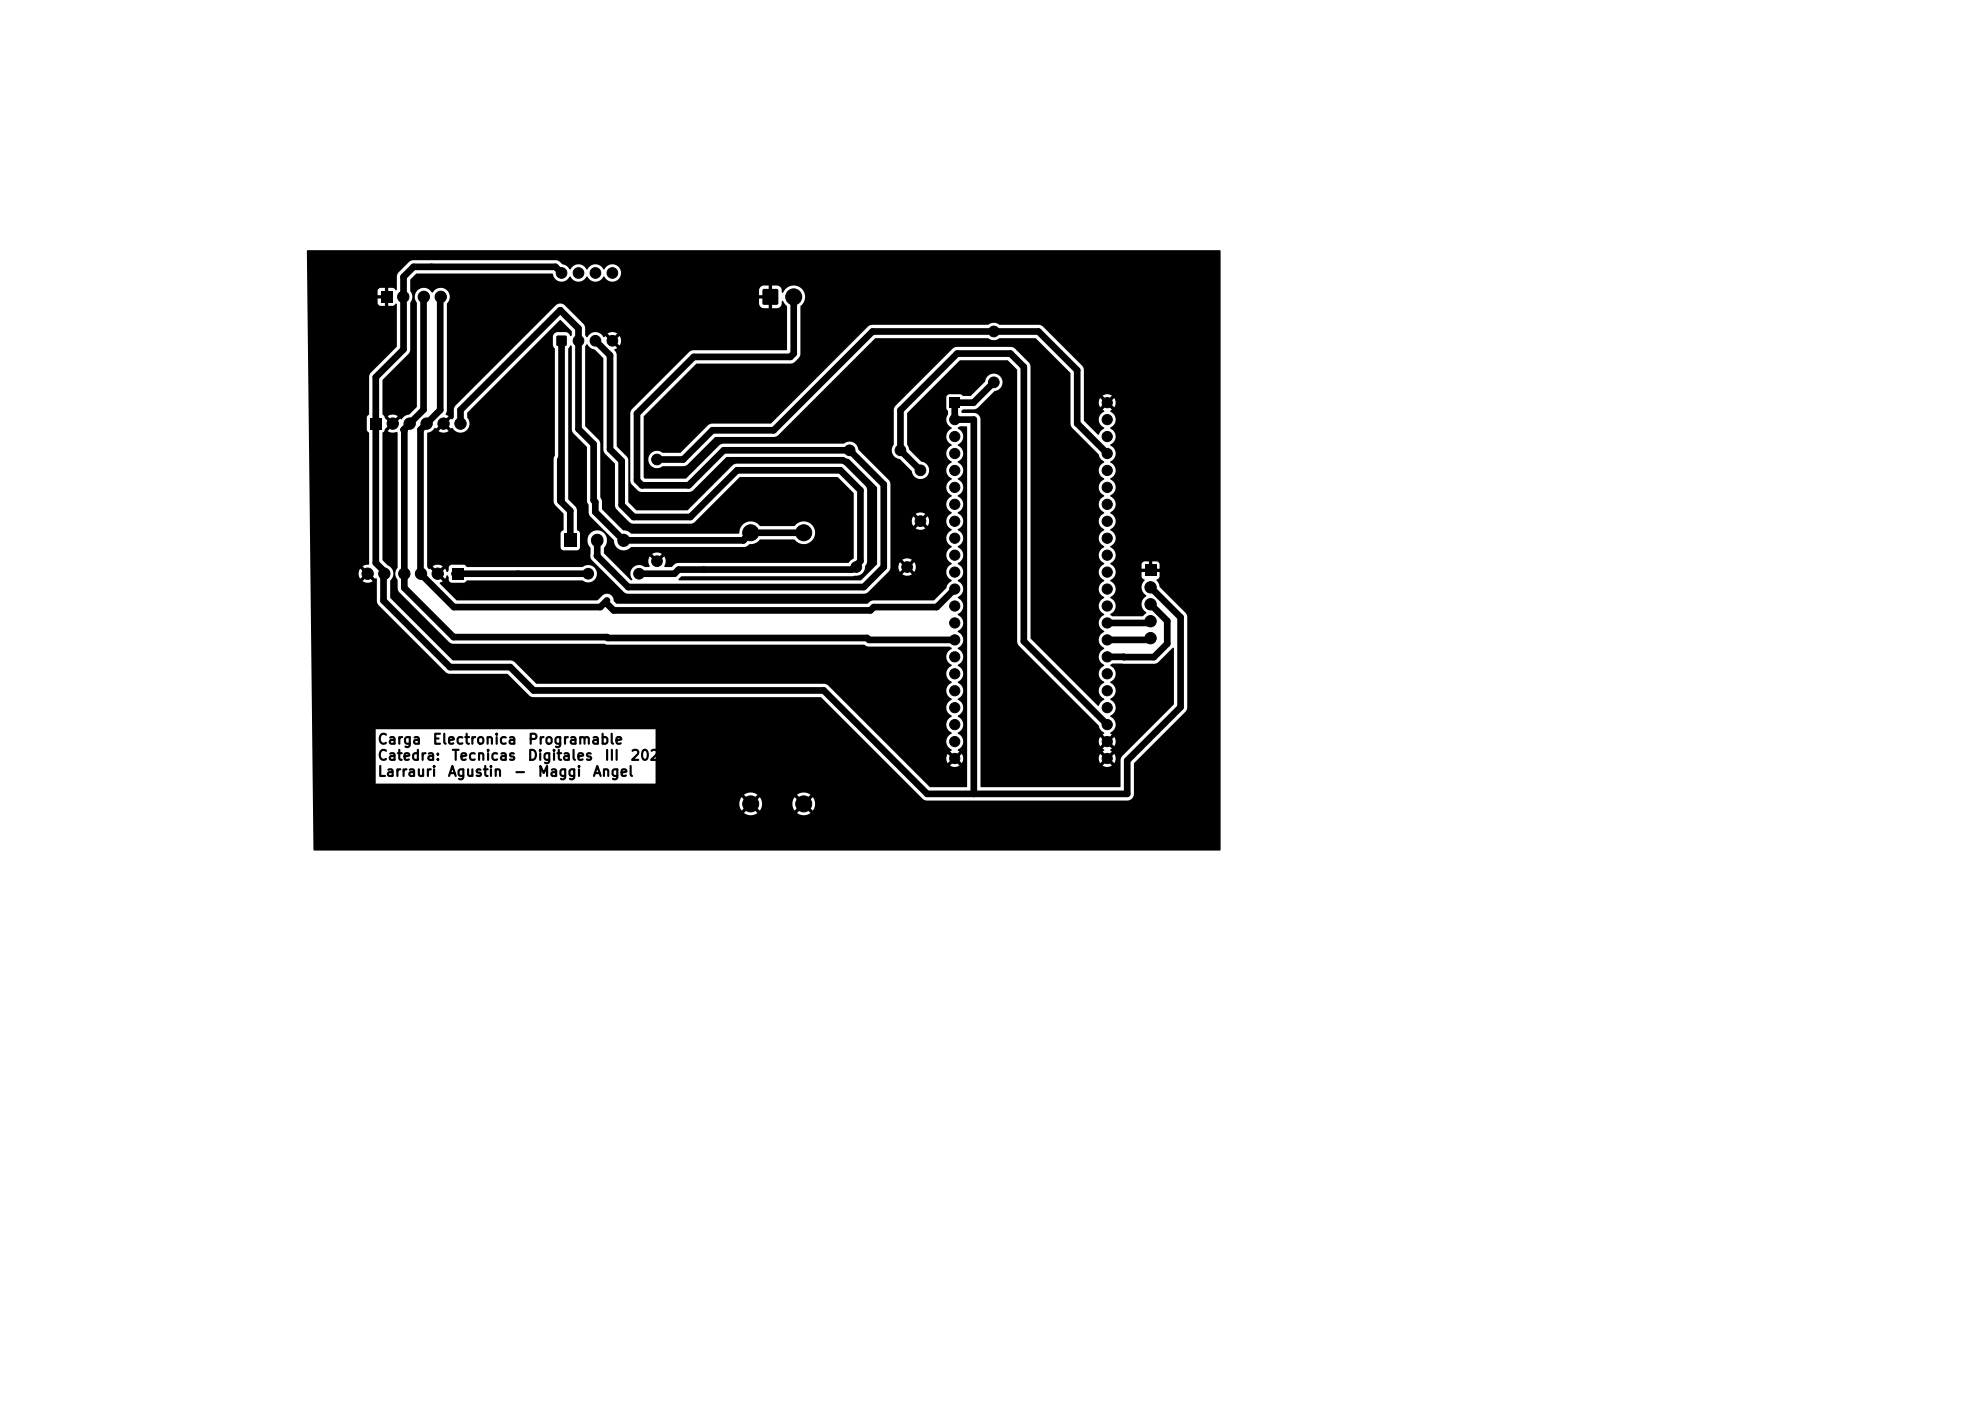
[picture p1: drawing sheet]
<svg xmlns="http://www.w3.org/2000/svg" width="297mm" height="210mm" viewBox="0 0 297 210" stroke-linecap="round" stroke-linejoin="round" font-family="sans-serif">
<defs><g id="words">
<g font-size="1.5">
<text x="56.5" y="111.9">Carga</text>
<text x="64.7" y="111.9">Electronica</text>
<text x="79.1" y="111.9">Programable</text>
<text x="56.5" y="114.4">Catedra:</text>
<text x="56.5" y="116.8">Larrauri</text>
<text x="67" y="116.8">Agustin</text>
<text x="67.6" y="114.4">Tecnicas</text>
<text x="76.9" y="116.8">-</text>
<text x="79" y="114.4">Digitales</text>
<text x="80.5" y="116.8">Maggi</text>
<text x="88.8" y="116.8">Angel</text>
<text x="90.5" y="114.4">III</text>
<text x="94.4" y="114.4">2026</text>
</g>
</g></defs>
<g fill="#000" stroke="#000" stroke-width=".15">
<circle cx="60.5" cy="44.5" r=".85"/>
<circle cx="63.5" cy="44.5" r=".85"/>
<circle cx="66.1" cy="44.5" r=".85"/>
<circle cx="84.2" cy="40.9" r=".8"/>
<circle cx="86.7" cy="51.1" r=".8"/>
<circle cx="86.7" cy="40.9" r=".8"/>
<circle cx="89.3" cy="51.1" r=".8"/>
<circle cx="89.3" cy="40.9" r=".8"/>
<circle cx="91.8" cy="51.1" r=".8"/>
<circle cx="91.8" cy="40.9" r=".8"/>
<circle cx="119" cy="44.5" r="1.2"/>
<circle cx="149" cy="57.3" r=".8"/>
<circle cx="149" cy="49.7" r=".8"/>
<circle cx="58.9" cy="63.5" r=".85"/>
<circle cx="61.4" cy="63.5" r=".85"/>
<circle cx="64" cy="63.5" r=".85"/>
<circle cx="66.5" cy="63.5" r=".85"/>
<circle cx="69" cy="63.5" r=".85"/>
<circle cx="98.5" cy="68.9" r=".8"/>
<circle cx="112.6" cy="79.9" r="1.2"/>
<circle cx="120.5" cy="79.9" r="1.2"/>
<circle cx="127.4" cy="67.5" r=".8"/>
<circle cx="135" cy="67.5" r=".8"/>
<circle cx="138" cy="70.5" r=".8"/>
<circle cx="138" cy="78.1" r=".8"/>
<circle cx="143.1" cy="68" r=".76"/>
<circle cx="143.1" cy="78.1" r=".76"/>
<circle cx="143.1" cy="65.4" r=".76"/>
<circle cx="143.1" cy="73.1" r=".76"/>
<circle cx="143.1" cy="62.9" r=".76"/>
<circle cx="143.1" cy="70.5" r=".76"/>
<circle cx="143.1" cy="75.6" r=".76"/>
<circle cx="166" cy="65.4" r=".76"/>
<circle cx="166" cy="68" r=".76"/>
<circle cx="166" cy="73.1" r=".76"/>
<circle cx="166" cy="60.4" r=".76"/>
<circle cx="166" cy="62.9" r=".76"/>
<circle cx="166" cy="70.5" r=".76"/>
<circle cx="166" cy="75.6" r=".76"/>
<circle cx="166" cy="78.1" r=".76"/>
<circle cx="55.1" cy="86" r=".85"/>
<circle cx="57.6" cy="86" r=".85"/>
<circle cx="60.6" cy="86" r=".85"/>
<circle cx="63.1" cy="86" r=".85"/>
<circle cx="65.6" cy="86" r=".85"/>
<circle cx="88.2" cy="86" r=".8"/>
<circle cx="95.8" cy="86" r=".8"/>
<circle cx="98.5" cy="84.1" r=".8"/>
<circle cx="128.4" cy="85" r=".8"/>
<circle cx="136" cy="85" r=".8"/>
<circle cx="143.1" cy="98.5" r=".76"/>
<circle cx="143.1" cy="83.2" r=".76"/>
<circle cx="143.1" cy="93.4" r=".76"/>
<circle cx="143.1" cy="85.8" r=".76"/>
<circle cx="143.1" cy="88.3" r=".76"/>
<circle cx="143.1" cy="95.9" r=".76"/>
<circle cx="143.1" cy="90.8" r=".76"/>
<circle cx="143.1" cy="80.7" r=".76"/>
<circle cx="166" cy="98.5" r=".76"/>
<circle cx="166" cy="85.8" r=".76"/>
<circle cx="166" cy="88.3" r=".76"/>
<circle cx="166" cy="80.7" r=".76"/>
<circle cx="166" cy="83.2" r=".76"/>
<circle cx="166" cy="90.8" r=".76"/>
<circle cx="166" cy="95.9" r=".76"/>
<circle cx="166" cy="93.4" r=".76"/>
<circle cx="172.5" cy="90.6" r=".85"/>
<circle cx="172.5" cy="88" r=".85"/>
<circle cx="172.5" cy="93.1" r=".85"/>
<circle cx="172.5" cy="95.7" r=".85"/>
<circle cx="143.1" cy="103.5" r=".76"/>
<circle cx="143.1" cy="106.1" r=".76"/>
<circle cx="143.1" cy="108.6" r=".76"/>
<circle cx="143.1" cy="101" r=".76"/>
<circle cx="143.1" cy="113.7" r=".76"/>
<circle cx="143.1" cy="111.2" r=".76"/>
<circle cx="166" cy="113.7" r=".76"/>
<circle cx="166" cy="106.1" r=".76"/>
<circle cx="166" cy="111.2" r=".76"/>
<circle cx="166" cy="101" r=".76"/>
<circle cx="166" cy="103.5" r=".76"/>
<circle cx="166" cy="108.6" r=".76"/>
<circle cx="112.6" cy="120.5" r="1.2"/>
<circle cx="120.5" cy="120.5" r="1.2"/>
</g>
<path d="M46 37.6h137l-.1 89.9h-135.8l-.1-.1-.1-7h63.9l.1 .6 .3 .5 .8-.8 .3 .4-.8 .8a1.69 1.69 0 0 0 2.1 0l-.8-.8 .3-.4 .8 .8 .3-.5v-.6h4.6l.1 .6 .2 .5 .8-.8 .4 .4-.8 .8h.1a1.69 1.69 0 0 0 1.9 0l-.8-.8 .4-.4 .8 .8v-.1a1.69 1.69 0 0 0 0-1.9l-.8 .8-.4-.4 .8-.8h-.1a1.69 1.69 0 0 0-1.9 0l.8 .8-.4 .4-.8-.8-.3 .9h-4.6l-.3-.9-.8 .8-.3-.4 .8-.8h-.1a1.69 1.69 0 0 0-2 0l.8 .8-.3 .4-.8-.8-.4 .9h-63.9v-2.9h51.4v-8.2h-42v8.2h-9.4l-.4-31.6h7.3v.4l.2 .5 .6-.7 .4 .4-.6 .6a1.33 1.33 0 0 0 1.5 0l-.7-.6 .4-.4 .6 .7 .2-.1 .1 .1v3.3l.2 .6 10.1 10.1 .4 .2h8.8l3.4 3.3 .5 .2h43.1l15.4 15.3 .3 .2h30.5a.99 .99 0 0 0 .8-.9v-4.7l7.8-7.8 .2-.5v-13.9l-.2-.3-3.9-3.9-.1-.5-.4-.5 .4-.4 .1-.9h-1v-.4h1l-.1-.8-.1-.2-.2-.1-.8-.1v1h-.4v-1l-.8 .1-.2 .1-.1 .2v.8h.9v.4h-.9v.9l.4 .3a1.49 1.49 0 0 0 .3 2.4 1.48 1.48 0 0 0 0 2.6l-.6 .5h-4.6a.25 .25 0 0 1-.2-.4 1.29 1.29 0 0 0 .8-1.2 1.29 1.29 0 0 0-.8-1.2v-.1a1.3 1.3 0 0 0 .8-1.2 1.3 1.3 0 0 0-.8-1.2v-.1a1.36 1.36 0 0 0 .8-1.3 1.36 1.36 0 0 0-.9-1.2 1.39 1.39 0 0 0 .9-1.3 1.39 1.39 0 0 0-.9-1.3 1.39 1.39 0 0 0 .9-1.2 1.39 1.39 0 0 0-.9-1.3 1.39 1.39 0 0 0 .9-1.3 1.39 1.39 0 0 0-.9-1.2 1.39 1.39 0 0 0 .9-1.3 1.39 1.39 0 0 0-.9-1.3 1.39 1.39 0 0 0 .9-1.2 1.39 1.39 0 0 0-.9-1.3 1.39 1.39 0 0 0 .9-1.3 1.39 1.39 0 0 0-.9-1.3 1.39 1.39 0 0 0 .9-1.2 1.39 1.39 0 0 0-.9-1.3 1.39 1.39 0 0 0 .9-1.3 1.39 1.39 0 0 0-.9-1.2 1.39 1.39 0 0 0 .9-1.3 1.39 1.39 0 0 0-.9-1.3l.3-.2-.6-.5 .4-.4 .6 .5a1.26 1.26 0 0 0 0-1.3l-.6 .5-.4-.3 .6-.6a1.26 1.26 0 0 0-1.4 0l.6 .6-.4 .3-.6-.5a1.26 1.26 0 0 0 0 1.4l.6-.6 .4 .4-.6 .5 .2 .2v.1a1.3 1.3 0 0 0-.8 1.2 1.3 1.3 0 0 0 .8 1.2v.1l-.5 .4-.3 .5-.1 .1-2.1-2.1v-7.7l-.1-.4-6.1-6.1-.5-.2h-5.9l-.4-.2a1.4 1.4 0 0 0-1.4 .2h-17.6l-.3 .2-14.6 14.6h-9.1l-.3 .2-4.1 4.1-2.7 .1a1.32 1.32 0 0 0-1.8 .1 1.32 1.32 0 0 0 0 1.8 1.32 1.32 0 0 0 1.8 .1h3.1l.4-.1 4.3-4.3h8.9l.4-.1 14.7-14.7h16.9l.4 .2a1.38 1.38 0 0 0 1.4-.2h5.4l5.2 5.2v7.9l.2 .3 4 4 .1 .2a1.67 1.67 0 0 0 .8 1 1.39 1.39 0 0 0-.9 1.2 1.39 1.39 0 0 0 .9 1.3 1.39 1.39 0 0 0-.9 1.3 1.39 1.39 0 0 0 .9 1.2 1.39 1.39 0 0 0-.9 1.3 1.39 1.39 0 0 0 .9 1.3 1.39 1.39 0 0 0-.9 1.2 1.39 1.39 0 0 0 .9 1.3 1.39 1.39 0 0 0-.9 1.3 1.39 1.39 0 0 0 .9 1.3 1.39 1.39 0 0 0-.9 1.2 1.39 1.39 0 0 0 .9 1.3 1.39 1.39 0 0 0-.9 1.3 1.39 1.39 0 0 0 .9 1.2 1.39 1.39 0 0 0-.9 1.3 1.39 1.39 0 0 0 .9 1.3 1.39 1.39 0 0 0-.9 1.2 1.39 1.39 0 0 0 .9 1.3 1.39 1.39 0 0 0-.9 1.3 1.39 1.39 0 0 0 .9 1.3 1.39 1.39 0 0 0-.9 1.2 1.39 1.39 0 0 0 .9 1.3 1.39 1.39 0 0 0-.9 1.3 1.39 1.39 0 0 0 .9 1.2 1.39 1.39 0 0 0-.9 1.3 1.39 1.39 0 0 0 .9 1.3 1.39 1.39 0 0 0-.9 1.2 1.39 1.39 0 0 0 .9 1.3l-.1 .1a1.36 1.36 0 0 0-.8 .9h-.1l-10.1-10.1v-40.8l-.2-.5-2.2-2.2-.3-.2h-8.4l-.4 .1-8.9 8.9-.1 .4v5.2a1.35 1.35 0 0 0 .9 2.2l1.8 1.8a1.31 1.31 0 0 0 1.4 1.2 1.31 1.31 0 0 0 1.2-1.3 1.31 1.31 0 0 0-1.2-1.3l-1.8-1.8-.3-.8v-4.7l7.9-7.9h7.2l1.4 1.5v40.9l.2 .4 12 12a1.72 1.72 0 0 0 .9 1.1l-.3 .2 .6 .6-.4 .3-.6-.5a1.26 1.26 0 0 0 0 1.4l.6-.6 .4 .4-.6 .5 .3 .2-.3 .2 .6 .6-.4 .4-.6-.6a1.25 1.25 0 0 0 0 1.4l.6-.6 .4 .4-.6 .6a1.26 1.26 0 0 0 1.4 0l-.6-.6 .4-.4 .6 .6a1.26 1.26 0 0 0 0-1.4l-.6 .6-.4-.4 .6-.6-.3-.2 .3-.2-.6-.5 .4-.4 .6 .6a1.25 1.25 0 0 0 0-1.4l-.6 .5-.4-.3 .6-.6-.2-.1v-.2a1.3 1.3 0 0 0 .8-1.2 1.3 1.3 0 0 0-.8-1.2v-.1a1.3 1.3 0 0 0 .8-1.2 1.3 1.3 0 0 0-.8-1.2v-.2a1.3 1.3 0 0 0 .8-1.2 1.3 1.3 0 0 0-.8-1.2v-.1a1.3 1.3 0 0 0 .8-1.2 1.3 1.3 0 0 0-.8-1.2v-.1l.3-.2h6.5l.3-.2 2.2-2.2 .2 .1v8.4l-7.9 7.9-.1 .4v4l-20.9 .1-.1-55.2-.2-.5-.5-.4h-2.1l-.1-.3 .3-.2h1.6l.4-.2 2.7-2.6a1.32 1.32 0 0 0 1.2-1.3 1.32 1.32 0 0 0-1.3-1.3 1.32 1.32 0 0 0-1.3 1.2l-2.2 2.2h-1.1l-.4-.3h-1.7l-.3 .1-.1 .3v1.7l.2 .4v.5a1.4 1.4 0 0 0 .6 2.1 1.39 1.39 0 0 0-.8 1.2 1.39 1.39 0 0 0 .8 1.3 1.39 1.39 0 0 0-.8 1.3 1.39 1.39 0 0 0 .8 1.3 1.39 1.39 0 0 0-.8 1.2 1.39 1.39 0 0 0 .8 1.3 1.39 1.39 0 0 0-.8 1.3 1.39 1.39 0 0 0 .8 1.2 1.39 1.39 0 0 0-.8 1.3 1.39 1.39 0 0 0 .8 1.3 1.39 1.39 0 0 0-.8 1.2 1.39 1.39 0 0 0 .8 1.3 1.39 1.39 0 0 0-.8 1.3 1.39 1.39 0 0 0 .8 1.3 1.39 1.39 0 0 0-.8 1.2 1.39 1.39 0 0 0 .8 1.3 1.39 1.39 0 0 0-.8 1.3 1.39 1.39 0 0 0 .8 1.2l-.1 .1a1.36 1.36 0 0 0-.7 1.1l-1.9 1.8h-9.1l-.4 .1-.5 .4h-37.5l-.5-.4a1.01 1.01 0 0 0-.5-1 1.01 1.01 0 0 0-1.1 .1l-.9 .8h-21l-2.5-2.5v-.2l.4-.2-.7-.6 .4-.4 .6 .7 .3-.5h.1l.2 .2v.6l.4 .3 1.9-.1 .4-.3h17.4a1.31 1.31 0 0 0 1.8-.2 1.31 1.31 0 0 0-.1-1.7 1.31 1.31 0 0 0-1.8-.1h-17.3l-.4-.3-1.9-.1-.4 .3-.2 .8h-.2l-.2-.5-.6 .7-.4-.4 .7-.6a1.33 1.33 0 0 0-1.5 0l.6 .6-.4 .4-.6-.7-.2 .1-.3-.3v-20l.7-.3 .5-.6 .2 .2 .6-.7 .4 .4-.7 .6a1.33 1.33 0 0 0 1.6 0l-.7-.6 .4-.4 .6 .7 .2-.1a1.36 1.36 0 0 0 2 .4 1.36 1.36 0 0 0 .3-2v-.8l13.8-13.8h.2l1.6 1.6v.6l-.2 .2a1.01 1.01 0 0 0-.7-.6h-1.5l-.3 .3-.1 .4v1.3l.3 .5v16l-.2 .5v6.4l.2 .5 1.3 1.3v2.4l-.4 .5v2.2l.1 .3 .2 .1h2.1l.3-.1 .2-.4-.1-2.1-.4-.5v-3.1l-.2-.4-1.1-1.1v-22.5l.4-.5 .1 .2v12.4l.3 .5 2 2.1v8.1l.2 .6 .1 1.3 .2 .4 3.5 3.6a1.49 1.49 0 0 0 1 1.4 1.49 1.49 0 0 0 1.7-.4h16.9l.4-.1a.82 .82 0 0 1 .9-.4l.6-.2 .5-.4h5.1a1.72 1.72 0 0 0 2.6 .2 1.72 1.72 0 0 0-.1-2.6 1.72 1.72 0 0 0-2.5 .4l-5.2-.1a1.76 1.76 0 0 0-2-.5 1.76 1.76 0 0 0-1.1 1.7h-16.2a1.74 1.74 0 0 0-1.2-.5l-3.1-3.2v-1.1l-.3-.7v-8.2l-.2-.4-2.1-2v-11.9l.3-.4 .6 .6 .6 .2 1.3 1.3v13.7l.2 .6 1.5 1.5v6.5l.2 .3 2.1 2.1 .4 .1h8.7l.4-.1 6.9-6.9h14.6l2.5 2.4v9.7l-.8 .8h-25.6l-.3 .1-.6 .5h-1l-.1-.2a1.3 1.3 0 0 0 0-1.4l-.7 .7-.1-.2-.3-.2 .7-.7a1.29 1.29 0 0 0-1.4 0l.7 .7-.3 .2-.1 .2-.7-.7a1.3 1.3 0 0 0 0 1.4l-.1 .2h-.6a1.36 1.36 0 0 0-1.8 .1 1.36 1.36 0 0 0-.1 1.8l-.2 .1-4-4-.1-.8a1.52 1.52 0 0 0 .1-2.2 1.52 1.52 0 0 0-2.2 0 1.52 1.52 0 0 0 .1 2.2v1.2l.2 .5 4.9 4.9 .5 .2h35.5l.5-.2 3.2-3.2 .2-.3v-.4h1.2l.2 .8 .7-.7 .2 .3 .2 .1-.7 .7a1.29 1.29 0 0 0 1.4 0l-.7-.7 .2-.1 .2-.3 .7 .7a1.29 1.29 0 0 0 0-1.4l-.7 .7-.1-.2-.3-.2 .7-.7a1.29 1.29 0 0 0-1.4 0l.7 .7-.3 .2-.1 .2-.7-.7-.2 .6h-1.2v-6.9h3.2l.2 .8 .7-.6 .1 .2 .3 .1-.7 .7a1.29 1.29 0 0 0 1.4 0l-.7-.7 .3-.1 .1-.2 .7 .6a1.29 1.29 0 0 0 0-1.4l-.7 .7-.1-.2-.3-.2 .7-.7a1.29 1.29 0 0 0-1.4 0l.7 .7-.3 .2-.1 .2-.7-.7-.2 .6h-3.2v-5.5l-.1-.4-4.7-4.7a1.35 1.35 0 0 0-2.2-.9h-18.1l-.5 .2-5.1 5h-6.1l-.2-.1v-9.2l7.9-7.9h14.2l.5-.2 .7-.7 .2-.5v-7.2a1.75 1.75 0 0 0 0-2.8 1.75 1.75 0 0 0-2.7 .8l-.1-.1a.84 .84 0 0 0-.7-1h-.7v1.2h-.6v-1.2l-1 .1-.2 .2-.2 .4v.8h1.2v.4h-1.2v.9l.2 .3 .4 .3h.8v-1.2h.6v1.2h.7a.83 .83 0 0 0 .7-1l.2-.1 .6 .8-.1 6.6h-14.2l-.3 .2-8.7 8.7-.2 .5v10.4l.2 .3 .9 .9 .6 .3h7.1l.6-.3 5-5h17.6l.7 .3 4.3 4.3v11.4l-2.4 2.5h-27.3l-.1-.1 .5-.5h25.7a1.88 1.88 0 0 0 1.7-.9l.1-.7 .3-.6v-11l-.2-.3-3.2-3.2-.3-.2h-16.1l-.3 .2-6.8 6.8h-7.7l-1.2-1.2v-6.5l-.2-.4-1.5-1.5v-13.7l-.4-.7 .4-.3-.6-.7 .2-.1 .1-.3 .7 .7a1.29 1.29 0 0 0 0-1.4l-.7 .6-.1-.2-.2-.1 .6-.7a1.29 1.29 0 0 0-1.4 0l.7 .7-.2 .1-.2 .2-.7-.6-.1 .1h-.1a1.38 1.38 0 0 0-1.3-.7 1.38 1.38 0 0 0-1.2 .8l-.3-.4v-1.1l-.2-.5-2.9-2.9-.5-.2-.6 .1-15.2 15.2-.3 .6v1.2l-.2 .3-.2-.2-.6 .7-.4-.4 .7-.6-.5-.3 .2-.5v-16.1a1.4 1.4 0 0 0-.1-2.1 1.4 1.4 0 0 0-2.1 .5 1.39 1.39 0 0 0-2-.5 1.39 1.39 0 0 0-.3 2v15.6l-1.1 1.1a1.8 1.8 0 0 0-1.3 .8l-.1-.2-.6 .7-.4-.4 .6-.7a1.34 1.34 0 0 0-1.5 .1l.7 .6-.4 .4-.7-.7-.1-.3-.3-.3v-5.1l4-4 .2-.3v-7.4a1.41 1.41 0 0 0 0-1.7v-1.7l.9-.9 20.5 .1a1.35 1.35 0 0 0 1.1 1.1 1.35 1.35 0 0 0 1.5-.8 1.43 1.43 0 0 0 2.5 0 1.43 1.43 0 0 0 2.5 0 1.32 1.32 0 0 0 1.9 .7 1.32 1.32 0 0 0 .5-1.8 1.32 1.32 0 0 0-1.9-.4l-.4 .5h-.1a1.38 1.38 0 0 0-1.3-.8 1.38 1.38 0 0 0-1.2 .8 1.42 1.42 0 0 0-1.3-.8 1.42 1.42 0 0 0-1.2 .8l-.2-.2a1.47 1.47 0 0 0-1-.6l-.6-.5-.3-.1h-21.5l-.5 .2-1.8 1.8-.1 .4-.1 2.1-.5-.3h-.7v.9h-.5v-.9h-.7l-.2 .1-.2 .2v.8h.9v.4h-.9v.8l.2 .2 .2 .1 .7 .1v-1h.5v1l.7-.1 .4-.3 .2 .1v6.3l-3.9 4-.3 .5v5.7l-.3 .5v1.9l.3 .4v19.7l-.9 .3 .6 .6-.4 .4-.6-.7-.2 .7h-7.3zM57.1 43.7h1.7v1.7h-1.7zM83.5 50.4h1.4v1.4h-1.4zM114.4 43.4h2.2v2.2h-2.2zM55.5 62.7h1.7v1.7h-1.7zM58.4 63.6l.4 .4-.7 .6a1.6 1.6 0 0 0 1.4 .1l.1 .2v20.2a1.36 1.36 0 0 0 0 1.8v1.3l.2 .6 7.6 7.5 .5 .2h22.7l.4 .1h38.5l.7 .3h12.1l.4 .2v.2a1.3 1.3 0 0 0-.8 1.2 1.3 1.3 0 0 0 .8 1.2v.1a1.3 1.3 0 0 0-.8 1.2 1.3 1.3 0 0 0 .8 1.2v.1a1.3 1.3 0 0 0-.8 1.2 1.3 1.3 0 0 0 .8 1.2v.2a1.3 1.3 0 0 0-.8 1.2 1.3 1.3 0 0 0 .8 1.2v.1a1.3 1.3 0 0 0-.8 1.2 1.3 1.3 0 0 0 .8 1.2v.2a1.3 1.3 0 0 0-.8 1.2 1.3 1.3 0 0 0 .8 1.2v.1l-.3 .1 .6 .6-.4 .4-.5-.6a1.25 1.25 0 0 0 0 1.4l.5-.6 .4 .4-.5 .6a1.26 1.26 0 0 0 1.3 0l-.5-.6 .3-.4 .6 .6a1.26 1.26 0 0 0 0-1.4l-.6 .6-.3-.4 .5-.6-.2-.1v-.1a1.3 1.3 0 0 0 .8-1.2 1.3 1.3 0 0 0-.8-1.2v-.2a1.3 1.3 0 0 0 .8-1.2 1.3 1.3 0 0 0-.8-1.2v-.1a1.3 1.3 0 0 0 .8-1.2 1.3 1.3 0 0 0-.8-1.2v-.2a1.3 1.3 0 0 0 .8-1.2 1.3 1.3 0 0 0-.8-1.2v-.1a1.3 1.3 0 0 0 .8-1.2 1.3 1.3 0 0 0-.8-1.2v-.1a1.3 1.3 0 0 0 .8-1.2 1.3 1.3 0 0 0-.8-1.2v-.2a1.3 1.3 0 0 0 .8-1.2 1.3 1.3 0 0 0-.8-1.2v-.1a1.3 1.3 0 0 0 .8-1.2 1.3 1.3 0 0 0-.8-1.2v-.2a1.3 1.3 0 0 0 .8-1.2 1.3 1.3 0 0 0-.8-1.2v-.1a1.3 1.3 0 0 0 .8-1.2 1.3 1.3 0 0 0-.8-1.2v-.1a1.3 1.3 0 0 0 .8-1.2 1.3 1.3 0 0 0-.8-1.2v-.2a1.3 1.3 0 0 0 .8-1.2 1.3 1.3 0 0 0-.8-1.2v-.1a1.3 1.3 0 0 0 .8-1.2 1.3 1.3 0 0 0-.8-1.2v-.2a1.3 1.3 0 0 0 .8-1.2 1.3 1.3 0 0 0-.8-1.2v-.1a1.3 1.3 0 0 0 .8-1.2 1.3 1.3 0 0 0-.8-1.2v-.1a1.3 1.3 0 0 0 .8-1.2 1.3 1.3 0 0 0-.8-1.2v-.2a1.3 1.3 0 0 0 .8-1.2 1.3 1.3 0 0 0-.8-1.2v-.1a1.3 1.3 0 0 0 .8-1.2 1.3 1.3 0 0 0-.8-1.2v-.2a1.3 1.3 0 0 0 .8-1.2 1.3 1.3 0 0 0-.8-1.2v-.1l.3-.2h1l.1 .1-.1 54h-5.5l-15.3-15.3-.3-.2h-43.3l-3.4-3.3-.3-.2h-8.9l-9.4-9.3v-2.6a1.41 1.41 0 0 0-.4-2.4l-.8-.8v-19l.3-.3 .1-.3zM142.4 59.6h1.5v1.5h-1.5zM67.8 85.2h1.7v1.7h-1.7zM84.5 80h2v2h-2zM171.7 84.7h1.6v1.7h-1.6z" fill="#000"/>
<path d="M89.5 81h.1M93.5 81h.1" fill="none" stroke="#000" stroke-width="1.9"/>
<g fill="none" stroke="#000" stroke-width="1">
<path d="M63.5 44.5v16.9l-3 3 .1 .1v23.6l7.4 7.4h23l.1 .1h38.9l.3 .3h12.8M66.1 44.5l-.1 .1v16.9l-3 2.9v21.6l5 5h22l1-1M84.2 51.1v24.2M84.2 40.9l-.9-.9h-21.3l-1.5 1.5v10.9l-4.2 4.1v27.9l1.2 1.1v4.5l10 10h9l3.5 3.5h43.5l15.5 15.5h30v-5l8-8v-13.5l-4.5-4.5M89.3 51.1l2.2 2.2v14l1.7 1.8v6.6l1.8 1.8h8.5l7-7h15.5l3 3v10.6l-1.3 1.3h-26l-.6 .6h-5.3M119 44.5v8.5l-.5 .5h-14.5l-8.5 8.5v10l.7 .8h7l5.3-5.3h18.9l5.1 5.1v12.4l-3 3h-35.3l-4.7-4.7v-2.3M149 57.3l-3.1 3.1h-2.8v2.5h2.9v56.1M69 63.5v-2l15-15 2.7 2.7v15.1l2.3 2.3v8.4l.3 .3v1.5l4.2 4.2h17.9l1.1-1.1h8M84 68.9v6.2l1.5 1.5v4.4M138 70.5l-3-3v-6l8.5-8.5h8l2 2v41.1l12.5 12.5M166 68l-4.5-4.5v-8l-5.8-5.8h-24.9l-14.8 14.8h-9.2l-4.4 4.4h-3.9M68.1 86h20.1"/>
<path d="M111.5 80.9v.1M143.1 88.3l-2.7 2.7h-9.4l-.5 .5h-38.5l-1-1M172.5 95.7l-.3 .2h-6.2M172.5 90.6l2.5 2.5v3.4l-2 2h-7M172.5 93.1l-.3 .3h-6.2"/>
</g>
<use href="#words"/>
</svg>
